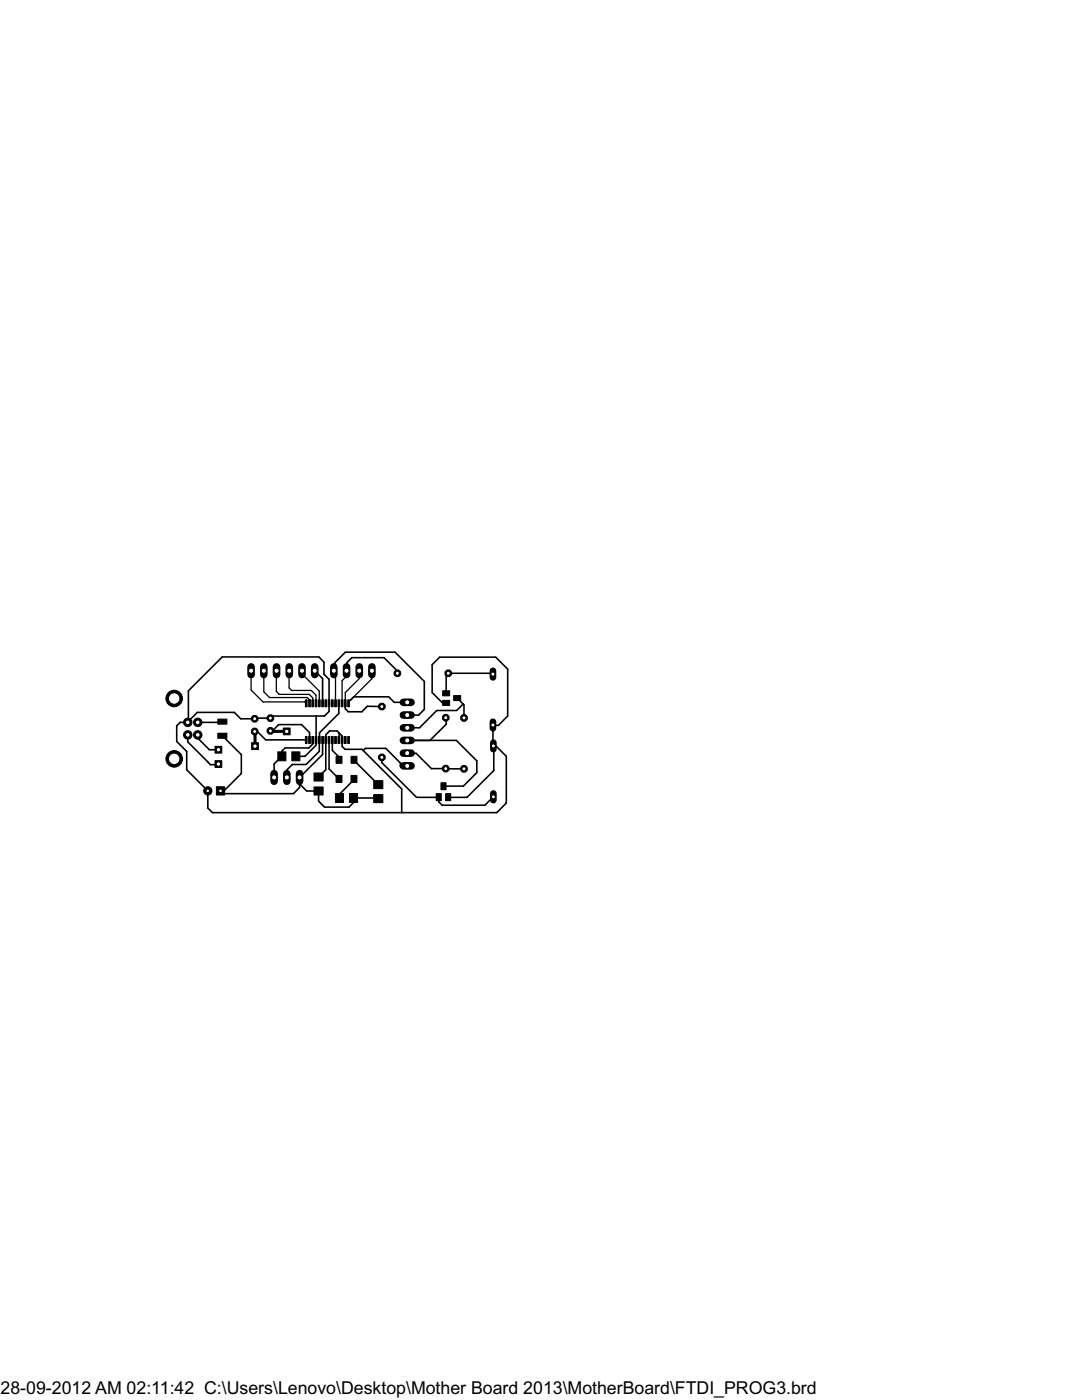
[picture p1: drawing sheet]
<svg xmlns="http://www.w3.org/2000/svg" width="216mm" height="279mm" viewBox="0 0 216 279" stroke-linecap="round" stroke-linejoin="round" font-family="sans-serif">
<defs><g id="words">
<text font-size="4" x=".1" y="278.3">28-09-2012 AM 02:11:42 C:\Users\Lenovo\Desktop\Mother Board 2013\MotherBoard\FTDI_PROG3.brd</text>
</g></defs>
<g fill="#000" stroke="#000" stroke-width=".2">
<path d="M60.9 139.7h.4v1.4h-.4zM61.6 139.7h.3v1.4h-.3zM62.2 139.7h.4v1.4h-.4zM62.9 139.7h.3v1.4h-.3zM63.5 139.7h.4v1.4h-.4zM64.2 139.7h.3v1.4h-.3zM64.8 139.7h.4v1.4h-.4zM65.5 139.7h.3v1.4h-.3zM66.1 139.7h.4v1.4h-.4zM66.8 139.7h.3v1.4h-.3zM67.4 139.7h.4v1.4h-.4zM68.1 139.7h.3v1.4h-.3z"/>
<path d="M68.7 139.7h.4v1.4h-.4zM69.4 139.7h.3v1.4h-.3zM88.3 139.8h1.4v1h-1.4zM88.3 137.9h1.4v1h-1.4zM90.5 138.8h1.4v1h-1.4zM43.5 143.5h1.8v1h-1.8zM43.5 146.3h1.8v1h-1.8zM55.4 150.1h1.6v1.7h-1.6zM58.2 150.1h1.6v1.7h-1.6zM60.9 147h.4v1.4h-.4zM61.6 147h.3v1.4h-.3zM62.2 147h.4v1.4h-.4z"/>
<path d="M62.7 157.1h1.8v1.6h-1.8zM62.7 154.3h1.8v1.6h-1.8zM62.9 147h.3v1.4h-.3zM63.5 147h.4v1.4h-.4zM64.2 147h.3v1.4h-.3zM64.8 147h.4v1.4h-.4zM65.5 147h.3v1.4h-.3zM66.1 147h.4v1.4h-.4zM66.8 147h.3v1.4h-.3zM66.9 158.4h1.6v1.7h-1.6zM67.1 150.9h1.1v1.4h-1.1zM67.1 154.7h1.1v1.4h-1.1z"/>
<path d="M67.4 147h.4v1.4h-.4zM68.1 147h.3v1.4h-.3zM68.7 147h.4v1.4h-.4zM69.4 147h.3v1.4h-.3zM69.7 158.4h1.7v1.7h-1.7zM70 150.9h1.2v1.4h-1.2zM70 154.7h1.2v1.4h-1.2zM74.6 155.8h1.8v1.6h-1.8zM74.6 158.6h1.8v1.6h-1.8zM87 158.4h1.1v1.4h-1.1zM88 156.2h1v1.4h-1zM88.9 158.4h1v1.4h-1z"/>
</g>
<g fill="#000" stroke="#000" stroke-width=".32">
<path d="M37.6 137.9l6.7-6.8zM44.3 131.1h19.3zM63.6 131.1l1 1zM62.8 133.9l1.6 1.5zM64.6 134.6l1.1 1zM64.6 132.1v2.5zM65.7 135.6v4.8zM66.6 133.9l.3-.3zM66.9 132.2l2-2zM66.9 132.2v1.4zM68.9 130.2h9.9zM69.2 133.9v-.1z"/>
<path d="M69.2 133.9v1zM69.2 132.2l1-.9zM69.2 132.2v1.6zM70 139.7l.6-.6zM70.2 131.3h6.4zM70.6 139.1h7zM76.6 131.3l2.7 2.6zM77.6 139.1l1.1 1.1zM78.8 130.2l5.9 5.8zM79.3 133.9v.5zM84.7 136v5.6zM86.2 138.2l2.1 2.1z"/>
<path d="M86.2 132.7v5.5zM87.7 131.1l-1.5 1.6zM89 134.8v3.6zM89.5 134.4l-.5 .4zM89.5 134.4h8.7zM98.2 134.4l.2 .1zM87.7 131.1h11.2zM98.9 131.1l2.4 2.4zM35.3 144.8v3.2zM35.9 144.2l-.6 .6zM35.9 144.2h1.6zM37.3 150v3.6z"/>
<path d="M35.3 148l2 2zM37.5 144.2l.1-.1zM37.5 146.7v1.4zM37.5 148.1l3.9 3.9zM37.6 144v.2zM37.6 137.9v6.2zM39.4 142.2l-1.8 1.8zM39.5 146.7v.6zM39.5 147.3l2.3 2.3zM39.5 144.2h4.7zM41.4 152.1l.6 .5zM37.3 153.6l4.2 4.2z"/>
<path d="M41.8 149.6h1.8zM42 152.6h1.5zM43.6 152.5l-.1 .1zM44 157.8l.6 .6zM44 157.8h.7zM44.2 144.2l.2-.2zM44 147.2l.4-.4zM44.6 158.4h13.9zM48.2 154.4l-3.5 3.4zM39.4 142.2h7.4zM46.8 142.2l1.2 1.2zM48.2 150.6v3.8z"/>
<path d="M44.4 146.8l3.8 3.8zM48 143.4h2.8zM50.8 146h.6zM50.8 143.4l.1-.1zM51.4 146l1.6 1.7zM53 147.7h8.1zM50.9 143.3h3.1zM54 145.9h.4zM54.4 145.9l1.2-1.3zM54.4 142.9l-.4 .4zM54.7 152.5v2.7zM54.7 152.5l1.5-1.6z"/>
<path d="M55.6 144.6h4.6zM56.2 149.9l.7-.6zM56.2 149.9v1zM56.9 149.3h4.7zM57.3 153.6l1-1zM57.3 153.6v1.5zM58.3 152.6h2.8zM58.5 158.4l1.3-1.2zM59.8 155.2l4.6-4.6zM59.8 156.4v.8zM59.8 155.2v1.2zM59.8 156.4l1.4 1.5z"/>
<path d="M60.2 144.6l1.6 1.6zM59 150.9h1.9zM63.7 149.9l-2.6 2.7zM61.2 157.9h2.4zM61.6 149.3l.8-.8zM61.8 146.2v1.5zM62.4 147.7v.8zM63.1 147.7v1zM63.1 148.7l-2.2 2.2zM54.4 142.9h8.7zM63.1 142.9v4.8zM63.6 157.9v2z"/>
<path d="M63.6 159.9l1.2 1.2zM63.7 147.7v2.2zM63.8 146.2l3.8-3.8zM63.8 146.2v1.4zM64.4 147.7v2.9zM64.4 135.4v5zM63.1 142.9h1.6zM65 146.6v1.1zM65 147.7v5.9zM65 153.6l-1.4 1.5zM65.7 140.4v1.6zM65.7 142l-1 .9z"/>
<path d="M65.7 147.7v5.8zM65.8 145.9l-.8 .7zM66.3 147.7v2.1zM66.3 149.8l1.2 1.2zM65.8 145.9h1.5zM67.5 151v.5zM67.5 151.5l.1 .1zM67.6 140.4v2zM65.7 153.5l1.9 1.9zM67.3 145.9l.4 .4zM67.7 146.3v1.3zM70.6 155.6l-2.9 3z"/>
<path d="M67.7 158.6v.6zM68.3 146.9v.8zM67.7 146.3l.6 .6zM68.3 147.7v1.2zM68.3 148.9l.5 .6zM68.9 141.4l.6 .6zM68.9 140.4v1zM69.5 142h2.7zM70.5 159.3h4.9zM70.6 151.6v.1zM70.6 151.7l4.9 4.9zM70.6 155.4v.2z"/>
<path d="M72.2 142l1.1-1.1zM68.8 149.5h3.4zM72.2 149.5l.3 .3zM72.5 149.8l.4-.4zM72.9 149.4h4.1zM73.3 140.9l2.9 .1zM75.4 159.3l.1 .1zM76.2 151.2v1zM76.2 152.2l6.9 6.9zM77 149.4l2.9 2.9zM78.7 140.2h2.6zM79.9 153h1.3z"/>
<path d="M79.9 152.3v.7zM72.5 149.8l7.7 7.7zM81.2 153l.1-.2zM81.3 145.2h2.4zM81.3 147.8h4.5zM81.3 150.3h1.7zM83 150.3l3.1 3.1zM83.1 159.1h4.4zM81.3 142.7h2.2zM87.1 141.8l-3.4 3.4zM84.7 141.6l-1.2 1.1zM85.8 147.8l3.2-3.3z"/>
<path d="M86.1 153.4h2.8zM87.1 141.8h4zM87.5 159.1v.9zM88.3 140.3h.7zM88.5 156.9h4zM89 153.4h3.6zM89 143.3v1.2zM88.9 143.2l.1 .1zM81.3 147.8h9.8zM91.1 141.8l1.3-1.3zM91.2 139.3l1.2 1.2zM92.4 140.5l.2 .2z"/>
<path d="M92.5 156.9l2.6-2.7zM92.6 140.7v2.6zM89.5 159.1h3.7zM91.1 147.8l4 4zM95.1 151.8v2.4zM98.4 144.7v4.1zM98.4 144.8h1.1zM98.4 148.8v.1zM98.4 148.9h.1zM98.5 153.8l-5.3 5.3zM98.5 148.9v4.9zM98.4 148.9h.6z"/>
<path d="M101.3 142.9l-1.8 1.9zM99 148.9l2 2zM101.3 133.5v9.4zM41.5 157.8v3.5zM42.4 162.2h37.8zM41.5 161.3l.9 .9zM64.8 161.1h4.8zM69.6 161.1l.9-.9zM70.5 159.3v.9zM80.2 162.2h18.9zM80.2 157.5v4.7zM87.5 160l.7 .7z"/>
<path d="M88.2 160.7h8.6zM96.8 160.7l1.6-1.7zM101 160.3l-1.9 1.9zM101 150.9v9.4z"/>
</g>
<path d="M50.9 146v2.9zM54 145.9l.1 .1zM54.1 146h3.1z" fill="#000" stroke="#000" stroke-width=".61"/>
<g fill="#000" stroke="#000" stroke-width=".25">
<path d="M50.1 133.9v3.8zM52.6 133.9v4.2zM53.8 139.2h7.5zM52.6 138.1l1.2 1.1zM55.1 138l.6 .6zM55.1 133.9v4.1zM55.7 138.6h6zM57.7 137.3l.5 .5zM57.7 133.9v3.4zM58.2 137.8h3.9zM60.3 133.9v.6zM61.3 139.2l.5 .5z"/>
<path d="M61.7 138.6l.7 .7zM61.8 139.7v.7zM62.1 137.8l1 .9zM62.4 139.3v1.1zM63.1 138.7v1.7zM60.3 134.5l3.4 3.4zM66.6 133.9l.4 .3zM68.3 135.8l.9-.9zM68.9 138.2l2.8-2.8zM70 139.7l4.2-4.3zM71.7 133.9v1.5zM74.2 133.9v1.5z"/>
<path d="M50.1 137.7l2.4 2.4zM52.5 140.1h8.3zM60.8 140.1l.3 .3zM63.7 137.9v2.5zM67 134.2v6.2zM68.3 135.8v4.6zM68.9 138.2v2.2zM69.6 140.1v.3zM69.6 140.1l.4-.4z"/>
</g>
<circle cx="41.5" cy="157.8" r=".83" fill="#000" stroke="#000" stroke-width=".2"/>
<circle cx="41.5" cy="157.8" r=".36" fill="#fff" stroke="#000" stroke-width=".2"/>
<path d="M43.2 157h1.6v1.7h-1.6z" fill="#000" stroke="#000" stroke-width=".2"/>
<circle cx="44" cy="157.8" r=".36" fill="#fff" stroke="#000" stroke-width=".2"/>
<circle cx="39.5" cy="144.2" r=".85" fill="#000" stroke="#000" stroke-width=".2"/>
<circle cx="39.5" cy="144.2" r=".47" fill="#fff" stroke="#000" stroke-width=".2"/>
<circle cx="39.5" cy="146.7" r=".85" fill="#000" stroke="#000" stroke-width=".2"/>
<circle cx="39.5" cy="146.7" r=".47" fill="#fff" stroke="#000" stroke-width=".2"/>
<circle cx="37.5" cy="146.7" r=".85" fill="#000" stroke="#000" stroke-width=".2"/>
<circle cx="37.5" cy="146.7" r=".47" fill="#fff" stroke="#000" stroke-width=".2"/>
<circle cx="37.5" cy="144.2" r=".85" fill="#000" stroke="#000" stroke-width=".2"/>
<circle cx="37.5" cy="144.2" r=".47" fill="#fff" stroke="#000" stroke-width=".2"/>
<circle cx="34.8" cy="139.4" r="1.65" fill="#000" stroke="#000" stroke-width=".2"/>
<circle cx="34.8" cy="139.4" r="1.14" fill="#fff" stroke="#000" stroke-width=".2"/>
<circle cx="34.8" cy="151.4" r="1.65" fill="#000" stroke="#000" stroke-width=".2"/>
<circle cx="34.8" cy="151.4" r="1.14" fill="#fff" stroke="#000" stroke-width=".2"/>
<path d="M59.8 154.4v1.5z" fill="#000" stroke="#000" stroke-width="1.5"/>
<circle cx="59.8" cy="155.2" r=".51" fill="#fff" stroke="#000" stroke-width=".2"/>
<path d="M57.2 154.4v1.5z" fill="#000" stroke="#000" stroke-width="1.5"/>
<circle cx="57.2" cy="155.2" r=".51" fill="#fff" stroke="#000" stroke-width=".2"/>
<path d="M54.7 154.4v1.5z" fill="#000" stroke="#000" stroke-width="1.5"/>
<circle cx="54.7" cy="155.2" r=".51" fill="#fff" stroke="#000" stroke-width=".2"/>
<circle cx="54" cy="145.9" r=".71" fill="#000" stroke="#000" stroke-width=".2"/>
<circle cx="54" cy="145.9" r=".4" fill="#fff" stroke="#000" stroke-width=".2"/>
<circle cx="54" cy="143.3" r=".71" fill="#000" stroke="#000" stroke-width=".2"/>
<circle cx="54" cy="143.3" r=".4" fill="#fff" stroke="#000" stroke-width=".2"/>
<circle cx="50.8" cy="146" r=".71" fill="#000" stroke="#000" stroke-width=".2"/>
<circle cx="50.8" cy="146" r=".4" fill="#fff" stroke="#000" stroke-width=".2"/>
<circle cx="50.8" cy="143.4" r=".71" fill="#000" stroke="#000" stroke-width=".2"/>
<circle cx="50.8" cy="143.4" r=".4" fill="#fff" stroke="#000" stroke-width=".2"/>
<path d="M80.5 152.8h1.5z" fill="#000" stroke="#000" stroke-width="1.5"/>
<circle cx="81.3" cy="152.8" r=".51" fill="#fff" stroke="#000" stroke-width=".2"/>
<path d="M80.5 150.3h1.5z" fill="#000" stroke="#000" stroke-width="1.5"/>
<circle cx="81.3" cy="150.3" r=".51" fill="#fff" stroke="#000" stroke-width=".2"/>
<path d="M80.5 147.8h1.5z" fill="#000" stroke="#000" stroke-width="1.5"/>
<circle cx="81.3" cy="147.8" r=".51" fill="#fff" stroke="#000" stroke-width=".2"/>
<path d="M80.5 145.2h1.5z" fill="#000" stroke="#000" stroke-width="1.5"/>
<circle cx="81.3" cy="145.2" r=".51" fill="#fff" stroke="#000" stroke-width=".2"/>
<path d="M80.5 142.7h1.5z" fill="#000" stroke="#000" stroke-width="1.5"/>
<circle cx="81.3" cy="142.7" r=".51" fill="#fff" stroke="#000" stroke-width=".2"/>
<path d="M80.5 140.2h1.5z" fill="#000" stroke="#000" stroke-width="1.5"/>
<circle cx="81.3" cy="140.2" r=".51" fill="#fff" stroke="#000" stroke-width=".2"/>
<path d="M98.4 158.3v1.4z" fill="#000" stroke="#000" stroke-width="1.3"/>
<circle cx="98.4" cy="159" r=".4" fill="#fff" stroke="#000" stroke-width=".2"/>
<path d="M98.4 148.2v1.3z" fill="#000" stroke="#000" stroke-width="1.3"/>
<circle cx="98.4" cy="148.9" r=".4" fill="#fff" stroke="#000" stroke-width=".2"/>
<path d="M98.4 133.9v1.3z" fill="#000" stroke="#000" stroke-width="1.3"/>
<circle cx="98.4" cy="134.5" r=".4" fill="#fff" stroke="#000" stroke-width=".2"/>
<path d="M98.4 144v1.4z" fill="#000" stroke="#000" stroke-width="1.3"/>
<circle cx="98.4" cy="144.7" r=".4" fill="#fff" stroke="#000" stroke-width=".2"/>
<circle cx="76.2" cy="141" r=".71" fill="#000" stroke="#000" stroke-width=".2"/>
<circle cx="76.2" cy="141" r=".4" fill="#fff" stroke="#000" stroke-width=".2"/>
<circle cx="76.2" cy="151.2" r=".71" fill="#000" stroke="#000" stroke-width=".2"/>
<circle cx="76.2" cy="151.2" r=".4" fill="#fff" stroke="#000" stroke-width=".2"/>
<circle cx="89.5" cy="134.4" r=".71" fill="#000" stroke="#000" stroke-width=".2"/>
<circle cx="89.5" cy="134.4" r=".4" fill="#fff" stroke="#000" stroke-width=".2"/>
<circle cx="79.3" cy="134.4" r=".71" fill="#000" stroke="#000" stroke-width=".2"/>
<circle cx="79.3" cy="134.4" r=".4" fill="#fff" stroke="#000" stroke-width=".2"/>
<circle cx="88.9" cy="143.2" r=".71" fill="#000" stroke="#000" stroke-width=".2"/>
<circle cx="88.9" cy="143.2" r=".4" fill="#fff" stroke="#000" stroke-width=".2"/>
<circle cx="88.9" cy="153.4" r=".71" fill="#000" stroke="#000" stroke-width=".2"/>
<circle cx="88.9" cy="153.4" r=".4" fill="#fff" stroke="#000" stroke-width=".2"/>
<circle cx="92.6" cy="143.3" r=".71" fill="#000" stroke="#000" stroke-width=".2"/>
<circle cx="92.6" cy="143.3" r=".4" fill="#fff" stroke="#000" stroke-width=".2"/>
<circle cx="92.6" cy="153.4" r=".71" fill="#000" stroke="#000" stroke-width=".2"/>
<circle cx="92.6" cy="153.4" r=".4" fill="#fff" stroke="#000" stroke-width=".2"/>
<path d="M74.2 133.1v1.5z" fill="#000" stroke="#000" stroke-width="1.5"/>
<circle cx="74.2" cy="133.9" r=".51" fill="#fff" stroke="#000" stroke-width=".2"/>
<path d="M71.7 133.1v1.5z" fill="#000" stroke="#000" stroke-width="1.5"/>
<circle cx="71.7" cy="133.9" r=".51" fill="#fff" stroke="#000" stroke-width=".2"/>
<path d="M69.2 133.1v1.5z" fill="#000" stroke="#000" stroke-width="1.5"/>
<circle cx="69.2" cy="133.9" r=".51" fill="#fff" stroke="#000" stroke-width=".2"/>
<path d="M66.6 133.1v1.5z" fill="#000" stroke="#000" stroke-width="1.5"/>
<circle cx="66.6" cy="133.9" r=".51" fill="#fff" stroke="#000" stroke-width=".2"/>
<path d="M62.8 133.1v1.5z" fill="#000" stroke="#000" stroke-width="1.5"/>
<circle cx="62.8" cy="133.9" r=".51" fill="#fff" stroke="#000" stroke-width=".2"/>
<path d="M60.3 133.1v1.5z" fill="#000" stroke="#000" stroke-width="1.5"/>
<circle cx="60.3" cy="133.9" r=".51" fill="#fff" stroke="#000" stroke-width=".2"/>
<path d="M57.7 133.1v1.5z" fill="#000" stroke="#000" stroke-width="1.5"/>
<circle cx="57.7" cy="133.9" r=".51" fill="#fff" stroke="#000" stroke-width=".2"/>
<path d="M55.2 133.1v1.5z" fill="#000" stroke="#000" stroke-width="1.5"/>
<circle cx="55.2" cy="133.9" r=".51" fill="#fff" stroke="#000" stroke-width=".2"/>
<path d="M52.6 133.1v1.5z" fill="#000" stroke="#000" stroke-width="1.5"/>
<circle cx="52.6" cy="133.9" r=".51" fill="#fff" stroke="#000" stroke-width=".2"/>
<path d="M50.1 133.1v1.5z" fill="#000" stroke="#000" stroke-width="1.5"/>
<circle cx="50.1" cy="133.9" r=".51" fill="#fff" stroke="#000" stroke-width=".2"/>
<path d="M42.9 148.9h1.4v1.4h-1.4z" fill="#000" stroke="#000" stroke-width=".2"/>
<circle cx="43.6" cy="149.6" r=".44" fill="#fff" stroke="#000" stroke-width=".2"/>
<path d="M56.5 145.3h1.4v1.3h-1.4z" fill="#000" stroke="#000" stroke-width=".2"/>
<circle cx="57.2" cy="146" r=".44" fill="#fff" stroke="#000" stroke-width=".2"/>
<path d="M42.9 151.8h1.4v1.4h-1.4z" fill="#000" stroke="#000" stroke-width=".2"/>
<circle cx="43.6" cy="152.5" r=".44" fill="#fff" stroke="#000" stroke-width=".2"/>
<path d="M50.2 148.2h1.4v1.4h-1.4z" fill="#000" stroke="#000" stroke-width=".2"/>
<circle cx="50.9" cy="148.9" r=".44" fill="#fff" stroke="#000" stroke-width=".2"/>
<use href="#words"/>
</svg>
